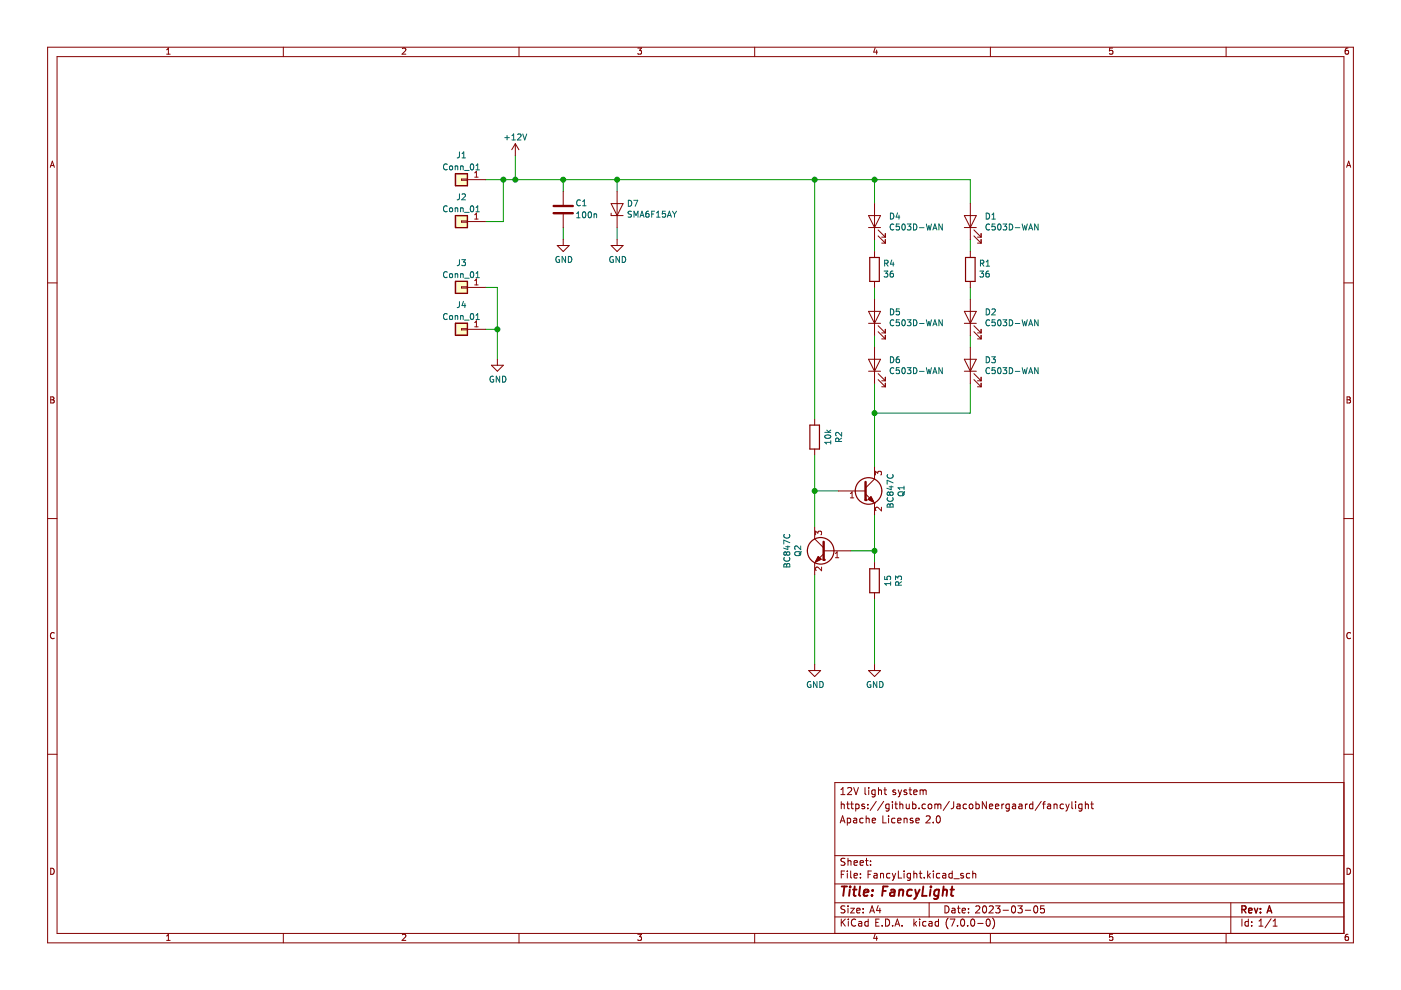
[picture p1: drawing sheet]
<svg xmlns="http://www.w3.org/2000/svg" width="297mm" height="210mm" viewBox="0 0 297 210" stroke-linecap="round" stroke-linejoin="round" font-family="sans-serif">
<path d="M.1 0h297v209.9h-297z" fill-rule="evenodd" fill="#fff" stroke="#fff" stroke-width=".35"/>
<g fill="none" stroke="#840000" stroke-width=".21">
<path d="M10.1 10h276.8v189.9h-276.8zM12.1 12h272.8v185.9h-272.8zM35.3 11.5h.8M35.3 10.6l.4-.4v1.3M60.1 10v2M85.3 10.3l.5-.1 .2 .4-.8 .9h.8M110 10v2M135.2 10.2h.8l-.4 .5 .4 .1v.6l-.2 .1-.6-.1M160 10v2M185.6 10.1l-.4 1h.8M185.9 10.6v.9M210 10v2"/>
<path d="M235.9 10.2h-.6l-.1 .6 .6-.1 .1 .7-.2 .1-.5-.1M260 10v2M285.8 10.2h-.4l-.1 .3-.1 .7 .2 .3 .5-.1-.1-.7h-.4l-.2 .2M10.7 35.5l.4-1.3 .4 1.3M10.8 35.1h.6M97.8 38h1.3v.2h-1.3zM99.1 38.1h3.8M109.3 30.5l-.8 1.2M109.3 30.5v2.5M109.3 30.5l.7 1.2M285.5 35.5l.4-1.3 .5 1.3M285.6 35.1h.7"/>
<path d="M10.1 60h2M97.8 46.9h1.3v.2h-1.3zM99.1 47h3.8M118.1 52.1h2.6l-1.3 1.2zM119.4 40.6v2.8M119.4 45.5v2.7M119.4 50.8v1.3M129.6 43.2h2.5l-1.3 2.5zM129.6 52.1h2.5l-1.3 1.2zM129.6 45.2v.5h2.5M130.8 40.6v7.6M130.8 50.8v1.3"/>
<path d="M284.9 60h2M97.8 60.8h1.3v.3h-1.3zM97.8 69.7h1.3v.3h-1.3zM99.1 60.9h3.8M99.1 69.8h3.8M104.2 77.4h2.5l-1.2 1.3zM105.5 76.2v1.2M10.8 84.1h.4l.2 .3-.2 .4 .2 .1 .1 .3-.2 .2h-.5zM10.8 84.8h.4M172.7 88.9v1.2M172.7 95.2v1.3M285.6 84.1h.4l.3 .3-.3 .4 .3 .1v.3l-.2 .2h-.5z"/>
<path d="M285.6 84.8h.4M10.1 110h2M183.5 104.7l1.9 1.9M185.4 106.6h.1M185.4 101.6l-1.9 1.9M284.9 110h2M11.5 134.2a.58 .58 0 0 0-.8 .6 .58 .58 0 0 0 .8 .5M286.3 134.2a.58 .58 0 0 0-.8 .6 .58 .58 0 0 0 .8 .5M10.1 159.9h2M284.9 159.9h2M178.1 174.5l.5-1.5 .5 1.5M178.3 174h.7"/>
<path d="M178.3 168.5h.8M178.3 167.4l.4-.4v1.5M178.4 170v1.5M178.4 170.6l.2-.1h.3l.1 1M179.5 170.5h.6M179.6 173.5h.5l.3 .3-.2 .6h-.6M179.6 173.5v1.5M179.7 170v1.3l.4 .2M179.7 167.1l.6-.1 .3 .4-1 1.1h1M180.4 170.5h.5M180.6 170v1.3l.3 .2M181 173.5h.6v1"/>
<path d="M181 167l.5 1.5 .5-1.5M181.4 170.5h.5l.2 .3-.1 .6h-.6M181.4 170.5v1.5M181.6 173.8l-.5 .1-.2 .2 .2 .4 .5-.1M183 173.5h-.4l-.3 .3 .1 .6h.6M183.3 170.5h-.4l-.2 .2 .1 .2 .5 .1v.4h-.6M183.4 167v1.3l.2 .2M183.6 173.6l.3-.1h.3l.1 1M183.6 173v1.5M184 171.3v.2M184 170.5v.2M184.2 167v.1"/>
<path d="M184.2 167.5v1M184.9 174l.7-.2v-.3h-.5l-.2 .2 .1 .7h.6M185.5 167.5h-.4l-.3 .3 .2 .6h.5M185.5 167.5v1.2l-.2 .3-.4-.1M185.8 169.9l-1.3 1.9M186.3 167.6l.2-.1h.3l.1 1M186.3 167v1.5M187.2 173v1.5h.7M187.4 169.9l-1.3 1.9M187.4 167.5h.6M187.6 167v1.3l.4 .2M188.4 173v.1"/>
<path d="M188.4 173.5v1M188.5 170.5h-.4l-.3 .3 .1 .6h.6M188.5 170.5v1.2l-.3 .3-.3-.1M189.2 170v.1M189.2 170.5v1M189.7 170.5h.6M189.8 173.5h-.5l-.3 .3 .2 .6h.6M189.9 167.5h-.4l-.2 .2 .1 .2 .5 .1v.4h-.6M189.9 170v1.3l.4 .2M190.3 174l.7-.2v-.3h-.5l-.2 .2 .1 .7h.6M190.4 167.5l.4 1M190.8 170.6l.2-.1h.4v1"/>
<path d="M190.8 170v1.5M190.8 168.5l-.4 .5M191.2 167.5l-.4 1M191.7 173.5v1M191.7 173.6l.2-.1h.4v1M192.1 170.5l.1 .9 .4 .1 .2-.2M192.2 167.5h-.3l-.2 .2v.2l.5 .1v.4h-.5M192.7 167.5h.6M192.8 170.5v1M192.9 167v1.3l.4 .2M193.5 170.5h.4l.3 .3-.1 .6h-.6M193.5 170v1.5"/>
<path d="M193.5 173.5h-.3l-.2 .2v.2l.5 .1v.4h-.5M193.7 168l.7-.2v-.3h-.5l-.2 .2 .1 .7h.6M194.2 174l.7-.2-.1-.3h-.4l-.2 .2 .1 .7h.5M194.9 171.3v.2M195.1 167.6l.4-.1 .2 .2M195.1 167.5v1M195.7 167.7l.2-.2h.4l.1 1M195.7 167.7v.8M196.2 170.5h-.4l-.3 .3 .1 .6h.6M196.4 173.1l.5-.1 .3 .4-.9 1.1h.9M196.8 170.6l.3-.1 .4 .1 .1 .6-.2 .2-.3 .1-.3-.2zM197.9 174.3v.2"/>
<path d="M198.2 170.6l.4-.1 .2 .2M198.2 170.5v1M198.6 173.1l.3-.1a.8 .8 0 0 1 .5 .7 .8 .8 0 0 1-.5 .8l-.4-.6zM198.8 170.7l.3-.2h.3l.1 1M198.8 170.7v.8M201.3 169.9l-1.3 1.9M202.2 170l-.1 1.3-.5 .2M202.9 170.5h.6l.1 1M203.6 170.8l-.5 .1-.3 .2 .3 .4 .5-.1M204.9 170.5h-.4l-.3 .3 .1 .6h.6M205.6 170.6l.2-.1 .4 .1 .1 .6-.2 .2-.3 .1-.2-.2zM206.9 170.5h.4l.3 .3-.1 .6h-.6"/>
<path d="M206.9 170v1.5M209.1 170v1.5l-.8-1.5v1.5M209.8 171l.7-.2-.1-.3h-.4l-.2 .2v.7h.6M211.1 171l.7-.2-.1-.3h-.4l-.2 .2v.7h.6M212.4 170.5v1M212.8 170.5l-.4 .3M214 170.5h-.4l-.3 .3 .1 .6h.6M214 170.5v1.2l-.3 .3-.4-.1M214.7 170.5h.6v1M215.3 170.8l-.5 .1-.2 .2 .2 .4 .5-.1M216.1 170.5h.5l.1 1M216.7 170.8l-.5 .1-.2 .2 .2 .4 .5-.1"/>
<path d="M217.4 170.5v1M217.8 170.5l-.4 .3M219 170.5h-.4l-.3 .3 .1 .6h.6M219 170v1.5M220.8 169.9l-1.3 1.9M221.1 170.5h.5M221.6 170l-.3 .2v1.3M222.1 170.5h.6l.1 1M222.8 170.8l-.5 .1-.3 .2 .3 .4 .5-.1M223.5 170.6l.2-.1h.3l.1 1M223.5 170.5v1M225.5 170.5h-.5l-.2 .3 .1 .6h.6"/>
<path d="M226 170.5l.3 1M226.3 171.5l-.3 .5M226.7 170.5l-.4 1M227.3 170v1.3l.2 .2M228 170v.1M228 170.5v1M229.4 170.5h-.4l-.3 .3 .1 .6h.6M229.4 170.5v1.2l-.3 .3-.3-.1M230.1 170.6l.2-.1h.4l.1 1M230.1 170v1.5M231.3 170.5h.5M231.5 170v1.3l.3 .2"/>
<path d="M284.9 165.9h-107.9v32M10.8 184.1a.66 .66 0 0 1 .7 .6 .66 .66 0 0 1-.7 .7zM35.3 198.5l.4-.4v1.3M35.3 199.4h.8M60.1 197.9v2M85.3 198.2l.5-.1 .2 .4-.8 .9h.8M110 197.9v2M135.2 198.1h.8l-.4 .5 .4 .1v.6l-.2 .1-.6-.1M160 197.9v2M177 194.4h107.9M177 191.4h107.9M177 187.4h107.9"/>
<path d="M177 181.4h107.9M178.4 194.9v1.5M178.4 185.4h.5M178.6 195.5l.6 .9M179.1 184.7h-.7v1.5M179.1 192.1h-.5l-.2 .1v.4l.6 .3 .1 .4-.2 .3-.6-.1M179.1 182h-.5l-.2 .1v.4l.6 .3 .1 .4-.2 .3-.6-.1M179.2 194.9l-.8 .8M179.6 184.7v.1M179.6 185.2v1M179.8 182v1.5M179.8 192.1v.1"/>
<path d="M179.8 192.6v1M179.8 182.6l.2-.1h.4v1M179.9 194.9v.1M179.9 195.4v1M180.4 192.6h.7l-.7 1h.7M180.4 184.7v1.3l.2 .2M181.1 183l.7-.2-.1-.3h-.4l-.2 .2v.7h.6M181.1 185.7l.7-.2-.1-.3h-.4l-.2 .2v.7h.6M181.4 195a.71 .71 0 0 0-1 .5 .71 .71 0 0 0 .7 .9l.3-.2M181.6 193.1l.8-.2-.1-.3h-.4l-.3 .2 .1 .7h.6M182.1 195.4h.5l.1 1M182.4 183l.7-.2-.1-.3h-.4l-.2 .2v.7h.6"/>
<path d="M182.4 186v.2M182.4 185.2v.2M182.7 195.7l-.5 .1-.2 .2 .2 .4 .5-.1M183 193.4v.2M183 192.6v.2M183.5 182.5h.6M183.7 182v1.3l.4 .2M184 185.4h.5M184.1 195.4h-.5l-.2 .2 .1 .7h.6M184.1 194.9v1.5M184.4 193.6l.5-1.5 .5 1.5M184.5 193.1h.8"/>
<path d="M184.6 182.5v.2M184.6 183.3v.2M184.8 184.7h-.8v1.5M185.3 185.2h.6l.1 1M185.6 198l-.4 1h.8M185.7 195.6h.5M185.9 198.5v.9M186 185.5l-.5 .1-.2 .2 .2 .4 .5-.1M186.2 192l-.4 1.1h1M186.4 194.9h-.7v1.5h.7M186.5 192.6v1M186.7 185.3l.2-.1h.4v1"/>
<path d="M186.7 185.2v1M187 196.2v.2M187.8 194.9a.76 .76 0 0 1 .8 .7 .76 .76 0 0 1-.8 .8zM188.7 185.2h-.4l-.3 .3 .1 .6h.6M189.2 185.2l.3 1M189.3 196.2v.2M189.5 186.2l-.3 .5M189.8 196.4l.5-1.5 .5 1.5M189.9 185.2l-.4 1M189.9 195.9h.7M190.5 184.7v1.5h.7M191.3 196.2v.2"/>
<path d="M191.7 184.7v.1M191.7 185.2v1M193 185.2h-.4l-.3 .3 .2 .6h.5M193 185.2v1.2l-.2 .3-.4-.1M193.8 185.3l.2-.1h.3l.1 1M193.8 184.7v1.5M193.8 194.9v1.5M193.9 195.8l.4 .6M194.3 195.4l-.5 .5M194.9 185.2h.6M195 194.9v.1M195 195.4v1"/>
<path d="M195.1 184.7v1.3l.4 .2M196 186v.2M196.3 195.4h-.4l-.3 .2 .2 .7h.5M196.7 184.7v1.5M196.8 185.6l.4 .6M197 195.4h.5l.1 1M197 191.4v3M197.2 185.2l-.5 .5M197.6 195.7l-.5 .1-.2 .2 .2 .4 .5-.1M197.9 184.7v.1M197.9 185.2v1M199 195.4h-.5l-.2 .2 .1 .7h.6"/>
<path d="M199 194.9v1.5M199.2 185.2h-.4l-.3 .3 .2 .6h.5M199.9 185.2h.6v1M200.3 192.1a.76 .76 0 0 1 .9 .7 .76 .76 0 0 1-.9 .8zM200.5 185.5l-.5 .1-.2 .2 .2 .4 .5-.1M201 194.6a1.72 1.72 0 0 0 0 2.3M201.4 194.9h1l-.6 1.5M201.8 192.6h.6l.1 1M201.9 185.2h-.4l-.3 .3 .1 .6h.6M201.9 184.7v1.5M202.2 186.3h1.2M202.5 192.9l-.5 .1-.2 .2 .2 .4 .5-.1"/>
<path d="M203 192.6h.6M203 196.2v.2M203.2 192.1v1.2l.4 .3M203.8 195l.2-.1a.8 .8 0 0 1 .5 .7 .8 .8 0 0 1-.5 .8l-.3-.6zM204 193.1l.7-.2-.1-.3h-.4l-.2 .2 .1 .7h.5M204.2 185.2h-.3l-.2 .2v.2l.5 .1v.4h-.5M205.2 196.2v.2M205.3 193.4v.2M205.3 192.6v.2M205.6 185.2h-.4l-.3 .3 .1 .6h.6M205.9 195l.3-.1a.8 .8 0 0 1 .5 .7 .8 .8 0 0 1-.5 .8l-.4-.6zM206.2 185.3l.3-.1h.3l.1 1"/>
<path d="M206.2 184.7v1.5M206.9 192.2l.6-.1 .2 .4-.9 1.1h.9M207.3 195.8h1.1M208.5 192.2l.2-.1a.8 .8 0 0 1 .5 .7 .8 .8 0 0 1-.5 .8l-.4-.6zM209.2 195l.2-.1a.8 .8 0 0 1 .6 .7 .8 .8 0 0 1-.6 .8l-.3-.6zM209.7 192.2l.6-.1 .3 .4-.9 1.1h.9M210 197.9v2M210.4 194.6a1.72 1.72 0 0 1 0 2.3M211.1 192.1h.9l-.5 .5 .5 .2v.6l-.3 .2-.6-.2M212.7 193h1.1M214.6 192.2l.2-.1a.8 .8 0 0 1 .5 .7 .8 .8 0 0 1-.5 .8l-.3-.6zM215.8 192.1h.9l-.5 .5 .5 .2v.6l-.2 .2-.7-.2"/>
<path d="M217.4 193h1.1M219.3 192.2l.2-.1a.8 .8 0 0 1 .5 .7 .8 .8 0 0 1-.5 .8l-.3-.6zM221.4 192.1h-.7l-.1 .7 .2-.2 .5 .1 .2 .2-.1 .5-.2 .2-.6-.2M235.9 198.1h-.6l-.1 .6 .6-.1 .1 .7-.2 .1-.5-.1M260 197.9v2M261 191.4v6.5M263.3 194.9v1.5M264.7 195.4h-.5l-.2 .2 .1 .7h.6M264.7 194.9v1.5M265.4 196.2v.2M265.4 195.4v.2M266.9 196.4h.9"/>
<path d="M266.9 195.3l.5-.4v1.5M269.5 194.8l-1.3 1.9M269.9 196.4h.9M269.9 195.3l.5-.4v1.5M285.6 184.1a.66 .66 0 0 1 .8 .6 .66 .66 0 0 1-.8 .7zM285.8 198.1h-.4l-.1 .3-.1 .7 .2 .3 .5-.1-.1-.7h-.4l-.2 .2"/>
</g>
<path d="M263.3 192.8h.7l.2-.2-.1-.4-.8-.1v1.5M263.7 192.8l.5 .8M264.7 193.1l.8-.2-.1-.3h-.4l-.3 .2 .1 .7h.6M266 192.6l.3 1 .4-1M267.2 193.4v.2M267.2 192.6v.2M268.6 193.6l.5-1.5 .5 1.5M268.8 193.1h.7" fill="none" stroke="#840000" stroke-width=".3"/>
<g fill="none" stroke="#840000" stroke-width=".4">
<path d="M178.5 187.9h1.1M179 187.9l-.2 2M180.2 188.6l-.2 1.3M180.3 187.9l-.1 .2M180.8 188.6h.8M181.2 187.9l-.2 1.8 .1 .2h.3M182.4 187.9l-.3 1.8 .3 .2M183.1 189.3l1-.2v-.4h-.8l-.2 1 .2 .2h.6M184.9 189.8v.1M185 188.7v.2M187.2 188.9h.6M188.2 187.9h-.9l-.3 2"/>
<path d="M188.9 188.7h.7v1.2M189.7 189.1l-.7 .1a.4 .4 0 0 0-.3 .3 .4 .4 0 0 0 .2 .4h.7M190.7 188.8l.3-.2 .5 .1-.1 1.2M190.7 188.6l-.2 1.3M193.4 188.7a.66 .66 0 0 0-1 .3l-.1 .6 .2 .3h.7M194 188.6l.3 1.3M194.3 189.9l-.2 .5-.3 .2M195 188.6l-.7 1.3M195.8 187.9l-.3 2h1M197.3 188.6l-.2 1.3M197.4 187.9v.2M199.1 188.7a.66 .66 0 0 0-1 .3l-.1 .6 .2 .3h.8"/>
<path d="M199.1 188.6l-.2 1.6-.4 .4-.5-.1M200 188.8l.3-.2 .4 .1v1.2M200.1 187.9l-.3 2M201.5 188.6h.8M201.9 187.9l-.2 1.8v.2h.4"/>
</g>
<g fill="#ffffc2" stroke="#ffffc2" stroke-width=".35">
<path d="M96.6 36.8h2.5v2.6h-2.5z" fill-rule="evenodd"/>
<path d="M96.6 45.7h2.5v2.5h-2.5z" fill-rule="evenodd"/>
<path d="M96.6 59.7h2.5v2.5h-2.5z" fill-rule="evenodd"/>
<path d="M96.6 68.6h2.5v2.5h-2.5z" fill-rule="evenodd"/>
</g>
<path d="M96.6 36.8h2.5v2.6h-2.5zM96.6 45.7h2.5v2.5h-2.5zM96.6 59.7h2.5v2.5h-2.5zM96.6 68.6h2.5v2.5h-2.5zM171.7 90.1h2v5.1h-2z" fill="none" stroke="#840000" stroke-width=".25"/>
<g fill="none" stroke="#009600" stroke-width=".21">
<path d="M102.9 38.1h102.8v5.1M106.7 38.1v8.9h-3.8M109.3 33v5.1M119.4 38.1v2.5M130.8 38.1v2.5M172.7 38.1v50.8M185.4 38.1v5.1M119.4 48.2v2.6M130.8 48.2v2.6M185.4 50.8v2.5M205.7 50.8v2.5M102.9 60.9h2.6v15.3"/>
<path d="M102.9 69.8h2.6M185.4 60.9v2.6M185.4 71.1v2.5M205.7 60.9v2.6M205.7 71.1v2.5M172.7 96.5v15.2M185.4 81.2v17.8M205.7 81.2v6.4h-20.3M172.7 104.1h5.1M180.3 116.8h5.1M185.4 109.2v10.1M172.7 121.9v19"/>
<path d="M185.4 126.9v14"/>
</g>
<path d="M100.6 37.6h.8M100.6 36.7l.4-.4v1.3M100.6 45.5l.4-.3v1.2M100.6 59.5l.4-.4v1.3M100.6 46.4h.8M100.6 68.4l.4-.4v1.3M100.6 60.4h.8M100.6 69.3h.8" fill="none" stroke="#a90000" stroke-width=".21"/>
<g fill="none" stroke="#006464" stroke-width=".21">
<path d="M94.8 34.9a.56 .56 0 0 0-.8 .5 .56 .56 0 0 0 .8 .5M95.4 35.3l.1-.1 .4 .1-.1 .7-.4-.1zM96.5 35.3l.5-.1 .1 .8M96.5 35.2v.8M97.4 32.2v1.1l-.5 .2M97.7 35.3l.4-.1 .1 .8M97.7 35.2v.8M98 33.5h.7M98 32.6l.3-.4v1.3M98.5 36.1h1M99.8 34.9l.2-.1a.68 .68 0 0 1 .5 .6 .68 .68 0 0 1-.5 .6l-.3-.5zM100.9 36h.7"/>
<path d="M100.9 35.1l.4-.3v1.2M107 29.2h1M107.5 28.7v1M108.5 29.7h.8M108.5 28.8l.4-.4v1.3M109.7 28.5l.5-.1 .3 .4-.8 .9h.8M110.8 28.4l.5 1.3 .4-1.3M94.8 43.8a.56 .56 0 0 0-.8 .5 .56 .56 0 0 0 .8 .5M94.8 57.7a.56 .56 0 0 0-.8 .5 .56 .56 0 0 0 .8 .5M95.4 44.2l.1-.1 .4 .1-.1 .6h-.4zM95.4 58.1l.1-.1 .4 .1-.1 .7-.4-.1zM96.5 44.1v.8"/>
<path d="M96.5 58v.9M96.5 44.2l.5-.1 .1 .8M96.5 58.1h.5l.1 .8M97.4 41.1v1.1l-.5 .2M97.4 55.1v1l-.5 .2M97.7 44.1v.8M97.7 58v.9M97.7 44.2l.4-.1 .1 .8M97.7 58.1h.4l.1 .8M97.9 55.1h.8l-.4 .4 .3 .2v.5l-.2 .1-.5-.1M98 41.2l.4-.1 .3 .4-.8 .9h.8M98.5 45h1"/>
<path d="M98.5 59h1M99.8 57.7l.2-.1a.68 .68 0 0 1 .5 .6 .68 .68 0 0 1-.5 .7l-.3-.5zM99.8 43.8l.2-.2a.68 .68 0 0 1 .5 .7 .68 .68 0 0 1-.5 .6l-.3-.5zM100.9 44l.4-.4v1.3M100.9 58l.4-.4v1.3M100.9 44.9h.7M100.9 58.9h.7M118.6 54.4a.58 .58 0 0 0-.8 .6 .58 .58 0 0 0 .8 .5v-.4h-.2M119.9 54.4v1.2l-.7-1.2v1.2M120.5 54.4a.64 .64 0 0 1 .7 .6 .64 .64 0 0 1-.7 .6zM122.3 46.2h.7M122.3 45.3l.3-.4v1.3"/>
<path d="M123.1 42.5a.56 .56 0 0 0-.8 .5 .56 .56 0 0 0 .8 .5M123.5 43.6h.8M123.5 42.7l.4-.3v1.2M123.6 45l.2-.1a.68 .68 0 0 1 .4 .6 .68 .68 0 0 1-.4 .7l-.3-.5zM124.8 45l.2-.1a.68 .68 0 0 1 .4 .6 .68 .68 0 0 1-.4 .7l-.3-.5zM126 45.3v.9M126 45.4h.4l.1 .8M130 54.4a.58 .58 0 0 0-.7 .6 .58 .58 0 0 0 .8 .5v-.4h-.3M131.3 54.4v1.2l-.7-1.2v1.2M131.9 54.4a.64 .64 0 0 1 .8 .6 .64 .64 0 0 1-.8 .6zM133.2 42.5a.64 .64 0 0 1 .7 .6 .64 .64 0 0 1-.7 .6zM133.9 44.8l-.7 .1v.4l.6 .2 .1 .3-.3 .2h-.4"/>
<path d="M134.4 42.5h.8l-.5 1.2M134.4 46v-1.2l.4 .9 .5-.9v1.2M135.7 46l.4-1.2 .4 1.2M135.8 45.7h.6M137.5 44.8h-.4l-.1 .3-.1 .7 .2 .2 .5-.1-.1-.6h-.4l-.2 .2M138.2 45.4h.4M138.8 44.8h-.6v1.2M139.2 46h.7M139.2 45.1l.4-.3v1.2M141.1 44.8h-.6l-.1 .6 .6-.1 .1 .6-.2 .1-.5-.1M141.5 46l.4-1.2 .4 1.2M141.6 45.7h.6"/>
<path d="M142.6 44.8l.4 .6M143 45.4v.6M143.4 44.8l-.4 .6M94.8 66.6a.56 .56 0 0 0-.8 .5 .56 .56 0 0 0 .8 .5M95.4 67l.1-.1 .4 .1-.1 .7-.4-.1zM96.5 66.9v.9M96.5 67h.5l.1 .8M97.4 63.9v1.1l-.5 .2M97.7 66.9v.9M97.7 67h.4l.1 .8M98.3 63.9l-.3 .9h.7M98.5 67.9h1"/>
<path d="M98.6 64.4v.8M99.8 66.6l.2-.1a.68 .68 0 0 1 .5 .6 .68 .68 0 0 1-.5 .7l-.3-.5zM100.9 66.8l.4-.3v1.3M100.9 67.8h.7M104.6 79.8a.58 .58 0 0 0-.7 .6 .58 .58 0 0 0 .8 .5v-.4h-.3M105.9 79.8v1.2l-.7-1.2v1.2M106.5 79.8a.64 .64 0 0 1 .8 .6 .64 .64 0 0 1-.8 .6zM174.9 91.7h1.2M175 92.3a.61 .61 0 0 1 .7-.2 .61 .61 0 0 1 .4 .7 .75 .75 0 0 1-1.2-.3zM175.3 91.2l.5 .5M176.1 93.4v.8M176.1 93.8h-1.2l.3 .4"/>
<path d="M176.1 91.2l-.4 .4M177.8 93.6v-.6l-.5-.1-.1 .7h1.2M178.4 92.9l-.6 .4M178.4 91.7v.8l-.9-.8-.3 .2 .1 .5"/>
</g>
<path d="M117.4 45.2h4M117.4 43.7h4M183.5 102.2v3.8" fill="none" stroke="#840000" stroke-width=".51"/>
<circle cx="183.5" cy="106" r=".25" fill="#840000"/>
<path d="M184.1 105.9l.6-.5 .5 1z" fill-rule="evenodd" fill="#840000" stroke="#840000" stroke-width=".35"/>
<path d="M185.4 99v2.6M172.7 119.3h.1M172.7 114.2l1.9 2M174.6 117.4l-1.9 1.9M177.8 104.1h5.7M184.1 105.9h.1M184.7 105.4l.5 1-1.1-.5zM185.4 106.6v2.6" fill="none" stroke="#840000" stroke-width=".21"/>
<circle cx="184.1" cy="104.1" r="2.82" fill="none" stroke="#840000" stroke-width=".25"/>
<path d="M180.3 105.6h.7M180.3 104.7l.4-.4v1.3M185.6 100.7v-.8l.5 .4 .1-.3h.6l.1 .2-.1 .5M186.9 107.5v.8l-.9-.8-.4 .3 .1 .5" fill="none" stroke="#a90000" stroke-width=".21"/>
<g fill="none" stroke="#006464" stroke-width=".21">
<path d="M188.2 106.9l.3-.1 .2 .3 .2-.3h.3l.2 .7h-1.3zM188.2 100.6a.56 .56 0 0 0 .5 .8 .56 .56 0 0 0 .5-.8M188.2 105.5a.56 .56 0 0 0 .5 .8 .56 .56 0 0 0 .5-.8M188.5 103.2h.9M188.6 104.5l.3-.2h.2l.3 .2v.3l-.3 .2h-.3l-.2-.2M188.6 104.5l-.2-.2-.3 .2v.3l.2 .2 .3-.2M188.6 104.5v.3M188.7 107.1v.4M188.9 103v.8l-.9-.3M189.4 102.4l-1.3-.6v.9M190.5 104.5l.7-.2a.42 .42 0 0 1 .5 .4 .42 .42 0 0 1-.5 .4h-.4a.42 .42 0 0 1-.4-.2 .42 .42 0 0 1 .1-.4zM191.7 103.1v.7"/>
<path d="M191.7 103.4h-1.3l.4 .4M191.8 104.2l-.4 .7"/>
</g>
<path d="M174.6 114.9v3.8" fill="none" stroke="#840000" stroke-width=".51"/>
<circle cx="174.6" cy="118.7" r=".25" fill="#840000"/>
<path d="M173.5 118.1l.5 .5-1 .5z" fill-rule="evenodd" fill="#840000" stroke="#840000" stroke-width=".35"/>
<g fill="none" stroke="#840000" stroke-width=".21">
<path d="M184.1 48.2h2.6M184.1 45.7h2.6l-1.3 2.5zM185.4 43.2v7.6M185.4 53.3v1.3M185.4 59.7v1.2M186.2 50l1.5 1.5M186.2 48.8l1.5 1.5M186.9 51.5h.8M186.9 50.3h.8M187.7 49.5v.8M187.7 50.8v.7M204.5 48.2h2.5"/>
<path d="M204.5 45.7h2.5l-1.3 2.5zM205.7 43.2v7.6M205.7 53.3v1.3M205.7 59.7v1.2M206.5 50l1.5 1.5M206.5 48.8l1.5 1.5M207.2 51.5h.8M207.2 50.3h.8M208 49.5v.8M208 50.8v.7M184.1 78.7h2.6M184.1 76.2h2.6l-1.3 2.5z"/>
<path d="M184.1 68.6h2.6M184.1 66h2.6l-1.3 2.6zM185.4 63.5v7.6M185.4 73.6v7.6M186.2 79.2l1.5 1.5M186.2 70.3l1.5 1.6M186.2 69.1l1.5 1.5M186.9 71.9h.8M186.9 70.6h.8M187.7 69.8v.8M187.7 71.1v.8M187.7 80v.7"/>
<path d="M204.5 78.7h2.5M204.5 76.2h2.5l-1.3 2.5zM204.5 68.6h2.5M204.5 66h2.5l-1.3 2.6zM205.7 63.5v7.6M205.7 73.6v7.6M206.5 79.2l1.5 1.5M206.5 70.3l1.5 1.6M206.5 69.1l1.5 1.5M207.2 71.9h.8M207.2 70.6h.8M208 69.8v.8"/>
<path d="M208 71.1v.8M208 80v.7M186.2 80.5l1.5 1.5M186.9 82h.8M186.9 80.7h.8M187.7 81.2v.8M206.5 80.5l1.5 1.5M207.2 82h.8M207.2 80.7h.8M208 81.2v.8M172.7 111.7v2.5M172.7 119.3v2.6"/>
<path d="M173.5 118.1l.5 .5-1 .5zM174 118.6h.1M174.6 116.8h5.7M185.4 119.3v1.3M185.4 125.7v1.2M171.5 142.2h2.5l-1.3 1.2zM172.7 140.9v1.3M184.1 142.2h2.6l-1.3 1.2zM185.4 140.9v1.3"/>
</g>
<g fill="none" stroke="#840000" stroke-width=".25">
<path d="M184.4 54.6h2v5.1h-2zM204.7 54.6h2v5.1h-2zM184.4 120.6h2v5.1h-2z"/>
<circle cx="174" cy="116.8" r="2.82"/>
</g>
<path d="M172.9 113.4v-.8l.5 .4 .1-.3h.6l.1 .2-.1 .5M177.1 118.3h.7M177.1 117.3l.4-.3v1.3M174.2 120.2v.8l-.9-.8-.4 .3 .1 .5" fill="none" stroke="#a90000" stroke-width=".21"/>
<g fill="none" stroke="#006464" stroke-width=".21">
<path d="M187.4 57.5h.8l-.4 .5 .4 .1v.5l-.2 .1-.6-.1M187.6 55.8h.6v-.5l-.6-.1v1.2M187.9 55.8l.4 .6M188.8 45.2a.64 .64 0 0 1 .7 .6 .64 .64 0 0 1-.7 .7zM189.1 55.1l-.3 .9h.8M189.3 57.5h-.3l-.2 .3-.1 .7 .3 .2 .4-.1-.1-.6h-.3l-.3 .2M189.4 55.6v.8M189.5 47.6a.56 .56 0 0 0-.8 .5 .56 .56 0 0 0 .8 .5M190.3 45.1l-.3 .9h.8M190.6 45.6v.9M190.7 47.5h-.6l-.1 .6 .6-.1 .1 .6-.2 .2-.5-.2M191.3 47.6l.2-.1a.68 .68 0 0 1 .4 .6 .68 .68 0 0 1-.4 .7l-.3-.5z"/>
<path d="M192.4 47.5h.7l-.4 .5 .4 .1v.5l-.2 .2-.5-.2M193.7 47.5a.64 .64 0 0 1 .7 .6 .64 .64 0 0 1-.7 .7zM195 48.3h.9M196.4 47.5l.3 1.3 .2-.9 .3 .9 .3-1.3M197.8 48.8l.4-1.3 .4 1.3M197.9 48.4h.6M199.8 47.5v1.3l-.7-1.3v1.3M207.8 57.5h.7l-.4 .5 .4 .1v.5l-.2 .1-.5-.1M207.9 55.8h.6v-.5l-.6-.1v1.2M208.2 55.8l.4 .6M209.1 56.4h.7M209.1 55.5l.3-.3v1.2"/>
<path d="M209.1 45.2a.64 .64 0 0 1 .7 .6 .64 .64 0 0 1-.7 .7zM209.6 57.5h-.3l-.2 .3-.1 .7 .3 .2 .4-.1-.1-.6h-.3l-.3 .2M209.8 47.6a.56 .56 0 0 0-.8 .5 .56 .56 0 0 0 .8 .5M210.3 46.5h.7M210.3 45.5l.4-.3v1.3M211 47.5h-.6l-.1 .6 .6-.1 .1 .6-.2 .2-.5-.2M211.6 47.6l.2-.1a.68 .68 0 0 1 .5 .6 .68 .68 0 0 1-.5 .7l-.3-.5zM212.7 47.5h.7l-.4 .5 .4 .1v.5l-.2 .2-.5-.2M214 47.5a.64 .64 0 0 1 .7 .6 .64 .64 0 0 1-.7 .7zM215.3 48.3h.9M216.7 47.5l.3 1.3 .3-.9 .2 .9 .3-1.3M218.1 48.8l.4-1.3 .4 1.3"/>
<path d="M218.2 48.4h.6M220.1 47.5v1.3l-.7-1.3v1.3M188.8 65.5a.64 .64 0 0 1 .7 .6 .64 .64 0 0 1-.7 .7zM188.8 75.6a.64 .64 0 0 1 .7 .7 .64 .64 0 0 1-.7 .6zM189.5 78.1a.56 .56 0 0 0-.8 .5 .56 .56 0 0 0 .8 .5M189.5 67.9a.56 .56 0 0 0-.8 .5 .56 .56 0 0 0 .8 .6M190.6 75.6l-.4 .1-.1 .2-.1 .8 .2 .2 .5-.1-.1-.6-.4-.1-.2 .3M190.7 65.5h-.6l-.1 .6 .6-.1 .1 .6-.2 .2-.5-.2M190.7 67.8h-.6l-.1 .6 .6-.1 .1 .7-.2 .1-.5-.1M190.7 78h-.6l-.1 .6 .6-.1 .1 .6-.2 .1-.5-.1M191.3 67.9l.2-.1a.68 .68 0 0 1 .4 .6 .68 .68 0 0 1-.4 .7l-.3-.5zM191.3 78.1l.2-.1a.68 .68 0 0 1 .4 .6 .68 .68 0 0 1-.4 .6l-.3-.5z"/>
<path d="M192.4 78h.7l-.4 .4 .4 .2v.5l-.2 .1-.5-.1M192.4 67.8h.7l-.4 .5 .4 .1v.6l-.2 .1-.5-.1M193.7 78a.64 .64 0 0 1 .7 .6 .64 .64 0 0 1-.7 .6zM193.7 67.8a.64 .64 0 0 1 .7 .6 .64 .64 0 0 1-.7 .7zM195 78.7h.9M195 68.6h.9M196.4 78l.3 1.2 .2-.9 .3 .9 .3-1.2M196.4 67.8l.3 1.3 .2-.9 .3 .9 .3-1.3M197.8 79.2l.4-1.2 .4 1.2M197.8 69.1l.4-1.3 .4 1.3M197.9 78.9h.6M197.9 68.7h.6"/>
<path d="M199.8 67.8v1.3l-.7-1.3v1.3M199.8 78v1.2l-.7-1.2v1.2M209.1 75.6a.64 .64 0 0 1 .7 .7 .64 .64 0 0 1-.7 .6zM209.1 65.5a.64 .64 0 0 1 .7 .6 .64 .64 0 0 1-.7 .7zM209.8 78.1a.56 .56 0 0 0-.8 .5 .56 .56 0 0 0 .8 .5M209.8 67.9a.56 .56 0 0 0-.8 .5 .56 .56 0 0 0 .8 .6M210.2 75.6h.8l-.4 .5 .4 .2v.5l-.2 .1-.6-.1M210.3 65.6l.5-.1 .2 .4-.8 .9h.8M211 78h-.6l-.1 .6 .6-.1 .1 .6-.2 .1-.5-.1M211 67.8h-.6l-.1 .6 .6-.1 .1 .7-.2 .1-.5-.1M211.6 67.9l.2-.1a.68 .68 0 0 1 .5 .6 .68 .68 0 0 1-.5 .7l-.3-.5zM211.6 78.1l.2-.1a.68 .68 0 0 1 .5 .6 .68 .68 0 0 1-.5 .6l-.3-.5z"/>
<path d="M212.7 78h.7l-.4 .4 .4 .2v.5l-.2 .1-.5-.1M212.7 67.8h.7l-.4 .5 .4 .1v.6l-.2 .1-.5-.1M214 78a.64 .64 0 0 1 .7 .6 .64 .64 0 0 1-.7 .6zM214 67.8a.64 .64 0 0 1 .7 .6 .64 .64 0 0 1-.7 .7zM215.3 78.7h.9M215.3 68.6h.9M216.7 78l.3 1.2 .3-.9 .2 .9 .3-1.2M216.7 67.8l.3 1.3 .3-.9 .2 .9 .3-1.3M218.1 79.2l.4-1.2 .4 1.2M218.1 69.1l.4-1.3 .4 1.3M218.2 78.9h.6M218.2 68.7h.6"/>
<path d="M220.1 67.8v1.3l-.7-1.3v1.3M220.1 78v1.2l-.7-1.2v1.2M166.3 119.6l.2-.1 .3 .3 .2-.3h.3l.2 .7h-1.3zM166.3 113.3a.56 .56 0 0 0 .5 .8 .56 .56 0 0 0 .5-.8M166.3 118.2a.56 .56 0 0 0 .5 .8 .56 .56 0 0 0 .5-.8M166.6 115.9h.9M166.7 117.2l-.2-.2-.3 .2v.3l.2 .2 .3-.2M166.7 117.2l.3-.2h.2l.3 .2v.3l-.3 .2h-.4l-.1-.2M166.7 117.2v.3M166.8 119.8v.4M167 115.7v.8l-.9-.3M167.5 115.1l-1.3-.6v.9"/>
<path d="M168.6 117.2l.7-.2a.42 .42 0 0 1 .5 .4 .42 .42 0 0 1-.5 .4h-.4a.42 .42 0 0 1-.4-.2 .42 .42 0 0 1 .1-.4zM169.8 115.8v.7l-.9-.7-.4 .2 .1 .5M169.9 116.9l-.4 .7M187.6 122.2v.6l.6 .1-.1-.6 .6-.1 .1 .2-.1 .5M188.8 123.4v.7M188.8 123.7h-1.2l.3 .4M189.9 122.9v-.8l.5 .5 .1-.4h.5l.1 .2-.1 .5M190.5 124.1v-.6l-.5-.1-.1 .7h1.2M191.1 123.3l-.6 .5M171.9 144.6a.58 .58 0 0 0-.8 .5 .58 .58 0 0 0 .8 .5v-.4h-.2M173.2 144.5v1.3l-.7-1.3v1.3M173.8 144.5a.64 .64 0 0 1 .8 .6 .64 .64 0 0 1-.8 .7z"/>
<path d="M184.6 144.6a.58 .58 0 0 0-.8 .5 .58 .58 0 0 0 .8 .5v-.4h-.2M185.9 144.5v1.3l-.7-1.3v1.3M186.5 144.5a.64 .64 0 0 1 .7 .6 .64 .64 0 0 1-.7 .7z"/>
</g>
<g fill="#009600" stroke="#009600" stroke-width=".35">
<circle cx="106.7" cy="38.1" r=".46"/>
<circle cx="185.4" cy="38.1" r=".46"/>
<circle cx="172.7" cy="38.1" r=".46"/>
<circle cx="109.3" cy="38.1" r=".46"/>
<circle cx="119.4" cy="38.1" r=".46"/>
<circle cx="105.5" cy="69.8" r=".46"/>
<circle cx="130.8" cy="38.1" r=".46"/>
<circle cx="185.4" cy="87.6" r=".46"/>
<circle cx="172.7" cy="104.1" r=".46"/>
<circle cx="185.4" cy="116.8" r=".46"/>
</g>
</svg>
